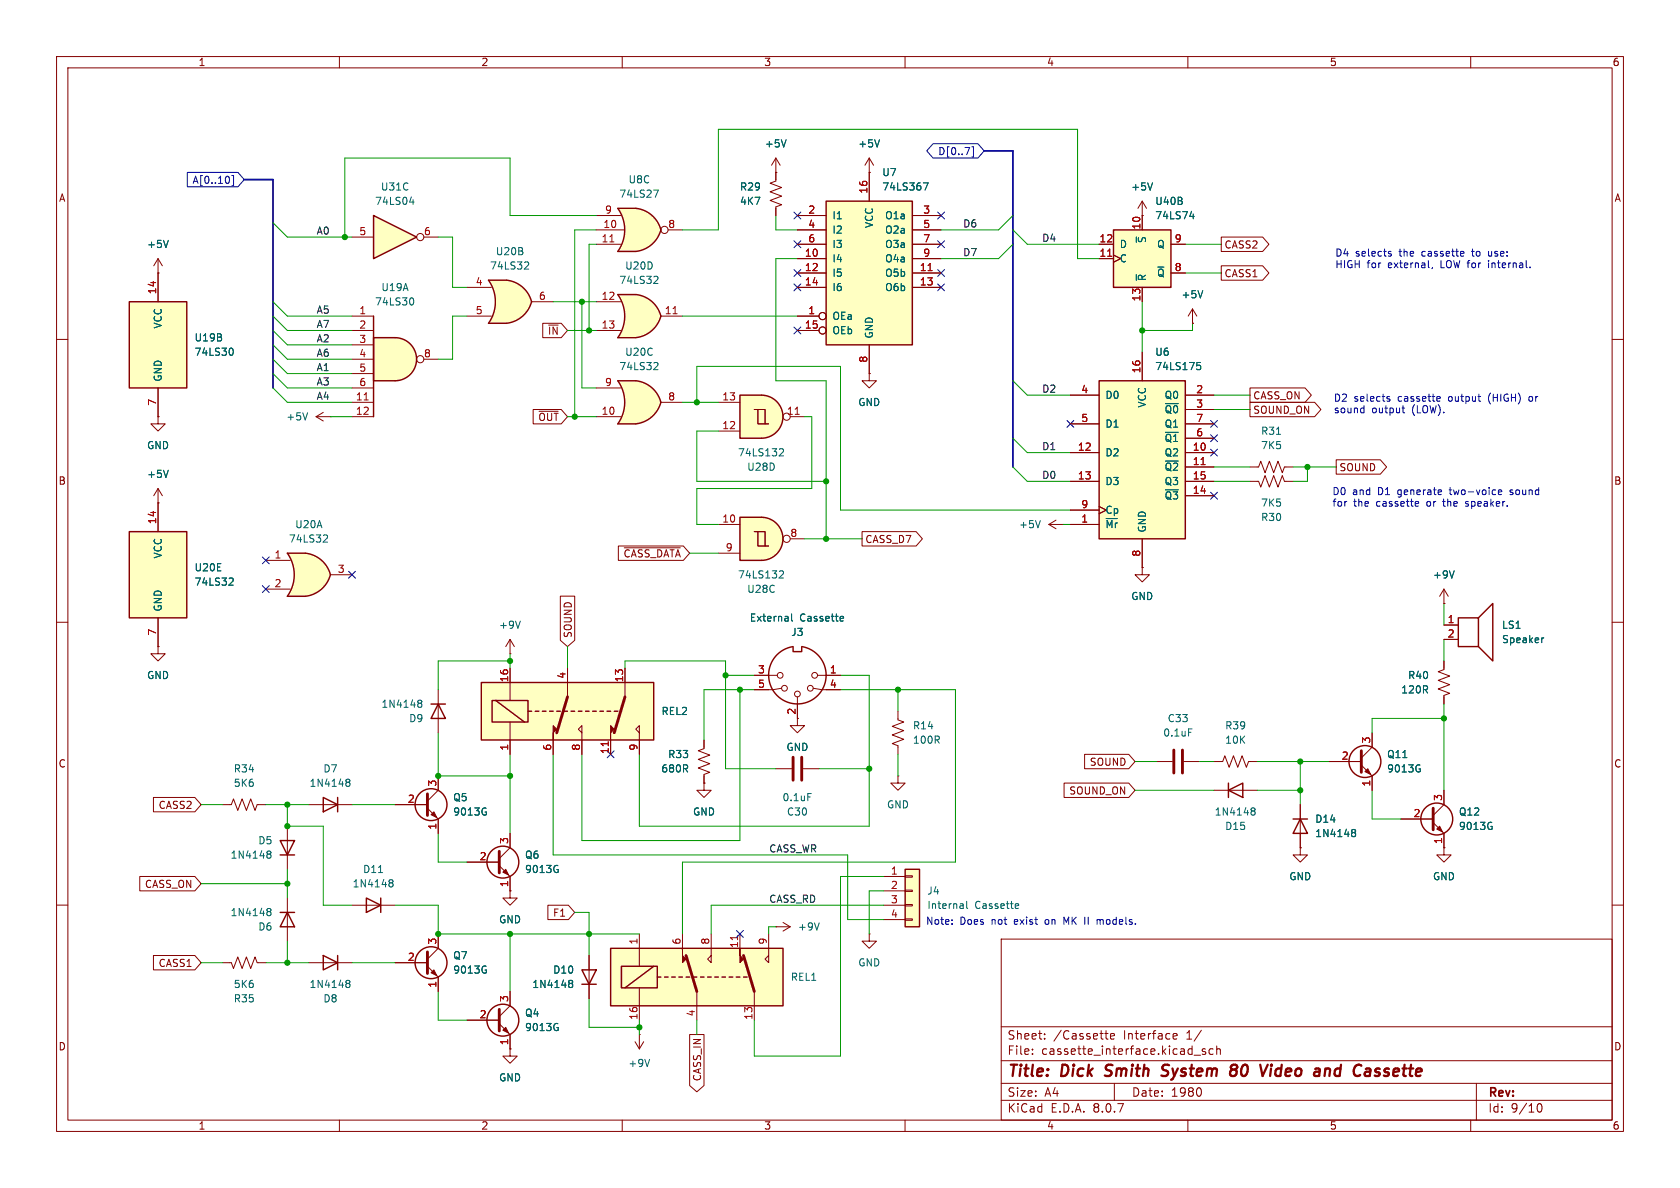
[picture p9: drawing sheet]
<svg xmlns="http://www.w3.org/2000/svg" width="297mm" height="210mm" viewBox="0 0 297 210" stroke-linecap="round" stroke-linejoin="round" font-family="sans-serif">
<defs><g id="words">
<g font-size="2.8" fill="#840000">
<text x="178" y="190.9">Title:</text>
<text x="187.7" y="190.9">Dick</text>
<text x="196.3" y="190.9">Smith</text>
<text x="207.1" y="190.9">System</text>
<text x="220" y="190.9">80</text>
<text x="226.1" y="190.9">Video</text>
<text x="236.4" y="190.9">and</text>
<text x="244.2" y="190.9">Cassette</text>
</g>
<g font-size="2.1" fill="#840000">
<text x="178" y="184">Sheet:</text>
<text x="186.2" y="184">/Cassette</text>
<text x="198.7" y="184">Interface</text>
<text x="209.9" y="184">1/</text>
<text x="178" y="186.7">File:</text>
<text x="184.1" y="186.7">cassette_interface.kicad_sch</text>
<text x="178" y="196.9">KiCad</text>
<text x="178" y="194.1">Size:</text>
<text x="184.7" y="194.1">A4</text>
<text x="185.7" y="196.9">E.D.A.</text>
<text x="193.3" y="196.9">8.0.7</text>
<text x="200" y="194.1">Date:</text>
<text x="207" y="194.1">1980</text>
<text x="263" y="194.3">Rev:</text>
<text x="263" y="196.9">Id:</text>
<text x="267.1" y="196.9">9/10</text>
</g>
<g font-size="1.8" fill="#840000">
<text x="35" y="11.9">1</text>
<text x="85" y="11.9">2</text>
<text x="135" y="11.9">3</text>
<text x="185" y="11.9">4</text>
<text x="235" y="11.9">5</text>
<text x="285" y="11.9">6</text>
<text x="10.3" y="35.9">A</text>
<text x="285.3" y="35.9">A</text>
<text x="216.4" y="44.1">CASS2</text>
<text x="216.4" y="49.2">CASS1</text>
<text x="96.8" y="59.4">~{IN}</text>
<text x="221.5" y="70.8">CASS_ON</text>
<text x="95.1" y="74.6">~{OUT}</text>
<text x="221.5" y="73.3">SOUND_ON</text>
<text x="236.7" y="83.5">SOUND</text>
<text x="10.3" y="85.9">B</text>
<text x="285.3" y="85.9">B</text>
<text x="110.1" y="98.7">~{CASS_DATA}</text>
<text x="152.9" y="96.2">CASS_D7</text>
<text x="101.3" y="112.9" transform="rotate(-90 101.3 112.9)">SOUND</text>
<text x="10.3" y="135.9">C</text>
<text x="192.6" y="135.6">SOUND</text>
<text x="285.3" y="135.9">C</text>
<text x="27.9" y="143.2">CASS2</text>
<text x="188.9" y="140.7">SOUND_ON</text>
<text x="25.5" y="157.2">CASS_ON</text>
<text x="97.7" y="162.2">F1</text>
<text x="27.9" y="171.1">CASS1</text>
<text x="10.3" y="185.9">D</text>
<text x="285.3" y="185.9">D</text>
<text x="124.1" y="191.2" transform="rotate(-90 124.1 191.2)">CASS_IN</text>
<text x="35" y="199.9">1</text>
<text x="85" y="199.9">2</text>
<text x="135" y="199.9">3</text>
<text x="185" y="199.9">4</text>
<text x="235" y="199.9">5</text>
<text x="285" y="199.9">6</text>
</g>
<g font-size="1.8" fill="#006464">
<text x="135.1" y="26.3">+5V</text>
<text x="151.6" y="26.3">+5V</text>
<text x="67.2" y="33.9">U31C</text>
<text x="109.4" y="35.2">74LS27</text>
<text x="111" y="32.6">U8C</text>
<text x="130.7" y="33.9">R29</text>
<text x="155.9" y="33.9">74LS367</text>
<text x="155.9" y="31.3">U7</text>
<text x="199.9" y="33.9">+5V</text>
<text x="66.2" y="36.4">74LS04</text>
<text x="130.7" y="36.4">4K7</text>
<text x="147.1" y="39">I1</text>
<text x="147.1" y="41.5">I2</text>
<text x="154.5" y="40.4" transform="rotate(-90 154.5 40.4)">VCC</text>
<text x="156.4" y="39">O1a</text>
<text x="156.4" y="41.5">O2a</text>
<text x="204.1" y="36.4">U40B</text>
<text x="204.1" y="39">74LS74</text>
<text x="25.9" y="44">+5V</text>
<text x="86.5" y="47.9">74LS32</text>
<text x="87.6" y="45.3">U20B</text>
<text x="110.4" y="47.9">U20D</text>
<text x="147.1" y="46.6">I4</text>
<text x="147.1" y="44">I3</text>
<text x="156.4" y="44">O3a</text>
<text x="156.4" y="46.6">O4a</text>
<text x="197.9" y="46.6">C</text>
<text x="197.9" y="44">D</text>
<text x="202.8" y="43.1" transform="rotate(-90 202.8 43.1)">~{S}</text>
<text x="204.5" y="44">Q</text>
<text x="67.3" y="51.7">U19A</text>
<text x="109.4" y="50.4">74LS32</text>
<text x="147.1" y="49.1">I5</text>
<text x="147.1" y="51.7">I6</text>
<text x="156.4" y="49.1">O5b</text>
<text x="156.4" y="51.7">O6b</text>
<text x="202.8" y="49.8" transform="rotate(-90 202.8 49.8)">~{R}</text>
<text x="204.5" y="49.1">~{Q}</text>
<text x="208.8" y="52.9">+5V</text>
<text x="28.8" y="58.2" transform="rotate(-90 28.8 58.2)">VCC</text>
<text x="66.2" y="54.2">74LS30</text>
<text x="147.1" y="56.7">OEa</text>
<text x="147.1" y="59.3">OEb</text>
<text x="154.5" y="59.9" transform="rotate(-90 154.5 59.9)">GND</text>
<text x="34.3" y="60.6">U19B</text>
<text x="34.3" y="63.1">74LS30</text>
<text x="109.4" y="65.6">74LS32</text>
<text x="110.4" y="63.1">U20C</text>
<text x="204.1" y="65.6">74LS175</text>
<text x="204.1" y="63.1">U6</text>
<text x="28.8" y="67.6" transform="rotate(-90 28.8 67.6)">GND</text>
<text x="151.6" y="72">GND</text>
<text x="195.3" y="70.7">D0</text>
<text x="205.8" y="70.7">Q0</text>
<text x="50.5" y="74.5">+5V</text>
<text x="195.3" y="75.8">D1</text>
<text x="202.8" y="72.2" transform="rotate(-90 202.8 72.2)">VCC</text>
<text x="205.8" y="73.3">~{Q0}</text>
<text x="205.8" y="75.8">Q1</text>
<text x="222.8" y="77.1">R31</text>
<text x="25.9" y="79.6">GND</text>
<text x="130.4" y="80.9">74LS132</text>
<text x="132" y="83.4">U28D</text>
<text x="195.3" y="80.9">D2</text>
<text x="205.8" y="80.9">Q2</text>
<text x="205.8" y="83.4">~{Q2}</text>
<text x="205.8" y="78.3">~{Q1}</text>
<text x="222.8" y="79.6">7K5</text>
<text x="25.9" y="84.7">+5V</text>
<text x="195.3" y="86">D3</text>
<text x="205.8" y="88.5">~{Q3}</text>
<text x="205.8" y="86">Q3</text>
<text x="222.8" y="89.8">7K5</text>
<text x="52.1" y="93.6">U20A</text>
<text x="180.1" y="93.6">+5V</text>
<text x="195.3" y="93.6">~{Mr}</text>
<text x="195.3" y="91">Cp</text>
<text x="202.8" y="94.2" transform="rotate(-90 202.8 94.2)">GND</text>
<text x="222.8" y="92.3">R30</text>
<text x="28.8" y="98.8" transform="rotate(-90 28.8 98.8)">VCC</text>
<text x="34.3" y="101.2">U20E</text>
<text x="51" y="96.1">74LS32</text>
<text x="34.3" y="103.7">74LS32</text>
<text x="130.4" y="102.5">74LS132</text>
<text x="132" y="105">U28C</text>
<text x="199.9" y="106.3">GND</text>
<text x="253.2" y="102.5">+9V</text>
<text x="28.8" y="108.2" transform="rotate(-90 28.8 108.2)">GND</text>
<text x="88.1" y="111.4">+9V</text>
<text x="132.5" y="110.1">External</text>
<text x="139.8" y="112.6">J3</text>
<text x="141.4" y="110.1">Cassette</text>
<text x="265.4" y="111.4">LS1</text>
<text x="265.4" y="113.9">Speaker</text>
<text x="25.9" y="120.2">GND</text>
<text x="67.3" y="125.3">1N4148</text>
<text x="247.6" y="122.8">120R</text>
<text x="248.8" y="120.2">R40</text>
<text x="72.2" y="127.9">D9</text>
<text x="116.8" y="126.6">REL2</text>
<text x="161.3" y="131.7">100R</text>
<text x="161.3" y="129.1">R14</text>
<text x="205.5" y="130.4">0.1uF</text>
<text x="206.3" y="127.9">C33</text>
<text x="216.5" y="129.1">R39</text>
<text x="216.5" y="131.7">10K</text>
<text x="41.2" y="136.8">R34</text>
<text x="57.1" y="136.8">D7</text>
<text x="116.8" y="136.8">680R</text>
<text x="118" y="134.2">R33</text>
<text x="138.9" y="132.9">GND</text>
<text x="245.1" y="134.2">Q11</text>
<text x="245.1" y="136.8">9013G</text>
<text x="41.2" y="139.3">5K6</text>
<text x="54.6" y="139.3">1N4148</text>
<text x="80" y="141.8">Q5</text>
<text x="138.2" y="141.8">0.1uF</text>
<text x="156.7" y="143.1">GND</text>
<text x="45.6" y="149.5">D5</text>
<text x="80" y="144.4">9013G</text>
<text x="122.4" y="144.4">GND</text>
<text x="139" y="144.4">C30</text>
<text x="214.6" y="144.4">1N4148</text>
<text x="216.5" y="146.9">D15</text>
<text x="232.4" y="145.6">D14</text>
<text x="232.4" y="148.2">1N4148</text>
<text x="257.8" y="144.4">Q12</text>
<text x="257.8" y="146.9">9013G</text>
<text x="40.7" y="152">1N4148</text>
<text x="64.1" y="154.5">D11</text>
<text x="92.7" y="152">Q6</text>
<text x="92.7" y="154.5">9013G</text>
<text x="227.8" y="155.8">GND</text>
<text x="253.2" y="155.8">GND</text>
<text x="62.2" y="157.1">1N4148</text>
<text x="163.8" y="158.3">J4</text>
<text x="163.8" y="160.9">Internal</text>
<text x="172.3" y="160.9">Cassette</text>
<text x="40.7" y="162.2">1N4148</text>
<text x="45.6" y="164.7">D6</text>
<text x="88.1" y="163.4">GND</text>
<text x="141" y="164.7">+9V</text>
<text x="80" y="169.8">Q7</text>
<text x="80" y="172.3">9013G</text>
<text x="97.7" y="172.3">D10</text>
<text x="139.7" y="173.6">REL1</text>
<text x="151.6" y="171">GND</text>
<text x="41.2" y="177.4">R35</text>
<text x="41.2" y="174.9">5K6</text>
<text x="54.6" y="174.9">1N4148</text>
<text x="57.1" y="177.4">D8</text>
<text x="92.7" y="179.9">Q4</text>
<text x="94" y="174.9">1N4148</text>
<text x="92.7" y="182.5">9013G</text>
<text x="88.1" y="191.4">GND</text>
<text x="111" y="188.8">+9V</text>
</g>
<g font-size="1.8" fill="#000084">
<text x="165.8" y="27.6">D[0..7]</text>
<text x="33.9" y="32.7">A[0..10]</text>
</g>
<g font-size="1.8" fill="#a90000">
<text x="153.4" y="34.3" transform="rotate(-90 153.4 34.3)">16</text>
<text x="63.4" y="41.7">5</text>
<text x="74.9" y="41.7">6</text>
<text x="106.6" y="40.4">10</text>
<text x="106.9" y="37.8">9</text>
<text x="118" y="40.4">8</text>
<text x="142.8" y="37.8">2</text>
<text x="142.8" y="40.4">4</text>
<text x="163.1" y="37.8">3</text>
<text x="163.1" y="40.4">5</text>
<text x="201.7" y="40.7" transform="rotate(-90 201.7 40.7)">10</text>
<text x="106.3" y="42.9">11</text>
<text x="142.2" y="45.5">10</text>
<text x="142.8" y="42.9">6</text>
<text x="163.1" y="42.9">7</text>
<text x="163.1" y="45.5">9</text>
<text x="194.3" y="45.5">11</text>
<text x="194.3" y="42.9">12</text>
<text x="207.6" y="42.9">9</text>
<text x="27.7" y="52.1" transform="rotate(-90 27.7 52.1)">14</text>
<text x="84" y="50.5">4</text>
<text x="95.2" y="53.1">6</text>
<text x="106.3" y="53.1">12</text>
<text x="142.2" y="48">12</text>
<text x="142.2" y="50.5">14</text>
<text x="162.5" y="48">11</text>
<text x="162.5" y="50.5">13</text>
<text x="201.7" y="53.4" transform="rotate(-90 201.7 53.4)">13</text>
<text x="207.6" y="48">8</text>
<text x="63.4" y="55.6">1</text>
<text x="63.4" y="58.2">2</text>
<text x="84" y="55.6">5</text>
<text x="106.3" y="58.2">13</text>
<text x="117.4" y="55.6">11</text>
<text x="142.2" y="58.2">15</text>
<text x="142.8" y="55.6">1</text>
<text x="63.4" y="60.7">3</text>
<text x="63.4" y="63.2">4</text>
<text x="63.4" y="65.8">5</text>
<text x="74.9" y="63.2">8</text>
<text x="153.4" y="64.2" transform="rotate(-90 153.4 64.2)">8</text>
<text x="27.7" y="71.8" transform="rotate(-90 27.7 71.8)">7</text>
<text x="62.8" y="70.9">11</text>
<text x="63.4" y="68.3">6</text>
<text x="106.9" y="68.3">9</text>
<text x="118" y="70.9">8</text>
<text x="127.6" y="70.9">13</text>
<text x="191.1" y="69.6">4</text>
<text x="201.7" y="66.1" transform="rotate(-90 201.7 66.1)">16</text>
<text x="211.4" y="69.6">2</text>
<text x="62.8" y="73.4">12</text>
<text x="106.3" y="73.4">10</text>
<text x="127.6" y="75.9">12</text>
<text x="139" y="73.4">11</text>
<text x="191.1" y="74.7">5</text>
<text x="211.4" y="72.1">3</text>
<text x="211.4" y="77.2">6</text>
<text x="211.4" y="74.7">7</text>
<text x="190.5" y="79.8">12</text>
<text x="210.8" y="79.8">10</text>
<text x="210.8" y="82.3">11</text>
<text x="190.5" y="84.8">13</text>
<text x="191.1" y="89.9">9</text>
<text x="210.8" y="87.4">14</text>
<text x="210.8" y="84.8">15</text>
<text x="27.7" y="92.8" transform="rotate(-90 27.7 92.8)">14</text>
<text x="127.6" y="92.5">10</text>
<text x="139.6" y="95">8</text>
<text x="191.1" y="92.5">1</text>
<text x="48.4" y="98.8">1</text>
<text x="59.6" y="101.3">3</text>
<text x="128.2" y="97.5">9</text>
<text x="201.7" y="98.5" transform="rotate(-90 201.7 98.5)">8</text>
<text x="48.4" y="103.9">2</text>
<text x="27.7" y="112.5" transform="rotate(-90 27.7 112.5)">7</text>
<text x="255.8" y="110.2">1</text>
<text x="255.8" y="112.8">2</text>
<text x="133.9" y="119.1">3</text>
<text x="146.6" y="119.1">1</text>
<text x="89.9" y="120.7" transform="rotate(-90 89.9 120.7)">16</text>
<text x="100.1" y="120.1" transform="rotate(-90 100.1 120.1)">4</text>
<text x="110.2" y="120.7" transform="rotate(-90 110.2 120.7)">13</text>
<text x="133.9" y="121.7">5</text>
<text x="146.6" y="121.7">4</text>
<text x="140.7" y="126.4" transform="rotate(-90 140.7 126.4)">2</text>
<text x="242.3" y="131.5" transform="rotate(-90 242.3 131.5)">3</text>
<text x="89.9" y="132.8" transform="rotate(-90 89.9 132.8)">1</text>
<text x="97.5" y="132.8" transform="rotate(-90 97.5 132.8)">6</text>
<text x="102.6" y="132.8" transform="rotate(-90 102.6 132.8)">8</text>
<text x="107.7" y="133.4" transform="rotate(-90 107.7 133.4)">11</text>
<text x="112.8" y="132.8" transform="rotate(-90 112.8 132.8)">9</text>
<text x="237.1" y="134.4">2</text>
<text x="72" y="142">2</text>
<text x="77.2" y="139.1" transform="rotate(-90 77.2 139.1)">3</text>
<text x="242.3" y="139.1" transform="rotate(-90 242.3 139.1)">1</text>
<text x="255" y="141.7" transform="rotate(-90 255 141.7)">3</text>
<text x="77.2" y="146.8" transform="rotate(-90 77.2 146.8)">1</text>
<text x="89.9" y="149.3" transform="rotate(-90 89.9 149.3)">3</text>
<text x="249.8" y="144.5">2</text>
<text x="255" y="149.3" transform="rotate(-90 255 149.3)">1</text>
<text x="84.7" y="152.1">2</text>
<text x="157.4" y="154.7">1</text>
<text x="89.9" y="156.9" transform="rotate(-90 89.9 156.9)">1</text>
<text x="157.4" y="157.2">2</text>
<text x="157.4" y="159.8">3</text>
<text x="77.2" y="167.1" transform="rotate(-90 77.2 167.1)">3</text>
<text x="112.8" y="167.1" transform="rotate(-90 112.8 167.1)">1</text>
<text x="120.4" y="167.1" transform="rotate(-90 120.4 167.1)">6</text>
<text x="125.5" y="167.1" transform="rotate(-90 125.5 167.1)">8</text>
<text x="130.6" y="167.7" transform="rotate(-90 130.6 167.7)">11</text>
<text x="135.6" y="167.1" transform="rotate(-90 135.6 167.1)">9</text>
<text x="157.4" y="162.3">4</text>
<text x="72" y="169.9">2</text>
<text x="77.2" y="174.7" transform="rotate(-90 77.2 174.7)">1</text>
<text x="89.9" y="177.2" transform="rotate(-90 89.9 177.2)">3</text>
<text x="122.9" y="179.8" transform="rotate(-90 122.9 179.8)">4</text>
<text x="84.7" y="180.1">2</text>
<text x="89.9" y="184.9" transform="rotate(-90 89.9 184.9)">1</text>
<text x="112.8" y="180.4" transform="rotate(-90 112.8 180.4)">16</text>
<text x="133.1" y="180.4" transform="rotate(-90 133.1 180.4)">13</text>
</g>
<g font-size="1.8" fill="#0f0f0f">
<text x="55.9" y="41.6">A0</text>
<text x="170.2" y="40.3">D6</text>
<text x="170.2" y="45.4">D7</text>
<text x="184.1" y="42.8">D4</text>
<text x="55.9" y="58.1">A7</text>
<text x="55.9" y="55.5">A5</text>
<text x="55.9" y="60.6">A2</text>
<text x="55.9" y="65.7">A1</text>
<text x="55.9" y="63.2">A6</text>
<text x="55.9" y="70.8">A4</text>
<text x="55.9" y="68.2">A3</text>
<text x="184.1" y="69.5">D2</text>
<text x="184.1" y="79.7">D1</text>
<text x="184.1" y="84.7">D0</text>
<text x="135.9" y="150.8">CASS_WR</text>
<text x="135.9" y="159.7">CASS_RD</text>
</g>
<g font-size="1.8" fill="#0000c2">
<text x="236" y="45.6">D4</text>
<text x="236" y="47.6">HIGH</text>
<text x="239.6" y="45.6">selects</text>
<text x="241.7" y="47.6">for</text>
<text x="245.5" y="47.6">external,</text>
<text x="247.5" y="45.6">the</text>
<text x="251.6" y="45.6">cassette</text>
<text x="255" y="47.6">LOW for</text>
<text x="260.7" y="45.6">to</text>
<text x="263.8" y="45.6">use:</text>
<text x="263.8" y="47.6">internal.</text>
<text x="235.7" y="71.2">D2</text>
<text x="239.4" y="71.2">selects</text>
<text x="247.2" y="71.2">cassette</text>
<text x="256.3" y="71.2">output</text>
<text x="263.6" y="71.2">(HIGH)</text>
<text x="271" y="71.2">or</text>
<text x="235.7" y="73.3">sound</text>
<text x="242.5" y="73.3">output</text>
<text x="249.7" y="73.3">(LOW).</text>
<text x="235.5" y="87.7">D0</text>
<text x="235.5" y="89.8">for</text>
<text x="239.1" y="87.7">and</text>
<text x="239.3" y="89.8">the</text>
<text x="243.4" y="89.8">cassette</text>
<text x="243.7" y="87.7">D1</text>
<text x="247.4" y="87.7">generate</text>
<text x="252.5" y="89.8">or</text>
<text x="255.6" y="89.8">the</text>
<text x="256.8" y="87.7">two-voice</text>
<text x="259.8" y="89.8">speaker.</text>
<text x="267.6" y="87.7">sound</text>
<text x="163.6" y="163.7">Note:</text>
<text x="169.7" y="163.7">Does</text>
<text x="175.4" y="163.7">not</text>
<text x="179.6" y="163.7">exist</text>
<text x="185.2" y="163.7">on</text>
<text x="188.7" y="163.7">MK</text>
<text x="195" y="163.7">models.</text>
</g>
</g></defs>
<g fill="none" stroke="#840000" stroke-width=".18">
<path d="M10 10h277v190h-277zM12 12h273v186h-273zM60 10v2M110 10v2M160 10v2M210 10v2M260 10v2M10 60h2M285 60h2M10 110h2M285 110h2M10 160h2"/>
<path d="M177 166h108v32h-108zM285 160h2M60 198v2M110 198v2M160 198v2M177 194.5h108M177 191.5h108M177 187.5h108M177 181.5h108M182.5 186.3v.1M182.5 185.5v.1M184.7 183.6v.1"/>
<path d="M184.7 182.8v.1M195.3 182.7h.6M195.6 183.6l.3 .1M196.3 183.2l.7-.1v-.3l-.5-.1-.2 .2 .1 .7h.6M197 191.5v3M207.4 182.9l.2-.2h.3l.2 .2v.2l-.7 .1M207.4 183.5l.2 .2 .4-.1M210 198v2M211.1 186.5h1.1M212.2 192.4l.2 .5-.2 .8M213.1 185.5l-.4-.1-.2 .2 .1 .2 .5 .2v.3h-.6M214.5 185.5l-.5-.1-.3 .3v.4l.2 .2h.6"/>
<path d="M215.1 185.5l.2-.1 .4 .1v.9M215.1 184.9v1.5M260 198v2M261 191.5v6.5M271.7 195.7l.2-.5 .2-.1a.81 .81 0 0 1 .6 .6 .81 .81 0 0 1-.3 .8h-.4l-.3-.5"/>
</g>
<g fill="none" stroke="#840000" stroke-width=".4">
<path d="M195.3 190.1l.3 .1M195.6 188.4l-.1 .4 .1 .2M206.4 190a.85 .85 0 0 1-1.1 .1M206.4 188.2l-.7 .1a.46 .46 0 0 0-.2 .5 .46 .46 0 0 0 .3 .4l.6 .2M217.8 188.3l.6-.1 .3 .2v.3l-.4 .4M217.9 189.1h.4M218.3 189.1l.3 .2a.67 .67 0 0 1-.1 .7 .67 .67 0 0 1-.7 .2M224.7 188.9l-.2 1.3M224.8 188.2v.2M224.8 188.2l-.1 .1 .1 .1M224.8 188.2l.1 .1-.1 .1M225.6 189.1l-.2 .7 .4 .4"/>
<path d="M234.6 188.9l.5 .1v.2l-.1 1M243 190.1l.6 .1M243.8 188.9l-.5 .1-.2 .3 .3 .2h.3"/>
</g>
<path d="M111.8 69.8l5 1.3a5.2 5.2 0 0 1-4.4 3.8z" fill="#ffffc2" stroke="#ffffc2" stroke-width=".18"/>
<path d="M109.2 74.9h3.2M109.2 67.3h3.2" fill="none" stroke="#ffffc2" stroke-width=".18"/>
<path d="M109.2 67.3h3.2v7.6h-3.2a6.7 6.7 0 0 0 0-7.6z" fill="#ffffc2"/>
<path d="M112.4 67.3a5.1 5.1 0 0 1 4.4 3.8l-4.9 1.3z" fill="#ffffc2" stroke="#ffffc2" stroke-width=".18"/>
<path d="M112.4 67.3h-3.2a6.6 6.6 0 0 1 0 7.6h3.2M112.4 67.3a5.1 5.1 0 0 1 4.4 3.8 5.2 5.2 0 0 1-4.4 3.8" fill="none" stroke="#840000" stroke-width=".25"/>
<path d="M105.4 73.7h4.3M105.4 68.6h4.3M116.8 71.1h3.8M158.7 125.7v1.6l1.1 .3-2.1 .8 2.1 .8-2.1 .7 2.1 .8-2.1 .7 1 .4v1.6" fill="none" stroke="#840000" stroke-width=".18"/>
<path d="M115.8 64.1h.4l.1 .3-.8 .9h.8" fill="none" stroke="#006464" stroke-width=".18"/>
<path d="M85.1 120.7h30.5v10.1h-30.5z" fill="#ffffc2"/>
<g fill="none" stroke="#840000" stroke-width=".25">
<path d="M85.1 120.7h30.5v10.1h-30.5zM87 123.8h6.3v3.8h-6.3zM87.6 123.8l5.1 3.8M93.3 125.7h.7M94.6 125.7h.6M95.9 125.7h.6M97.2 125.7h.6M98.4 125.7h.7M99.7 125.7h.6M101 125.7h.6M102.2 125.7h.7M103.5 125.7h.6"/>
<path d="M104.8 125.7h.6M106 125.7h.7M107.3 125.7h.6M108.6 125.7h.6M102.9 171.5h2.5l-1.3 2.5zM102.9 174h2.5"/>
<circle cx="88.9" cy="152.4" r="2.82"/>
<circle cx="88.9" cy="180.3" r="2.82"/>
</g>
<g fill="none" stroke="#840000" stroke-width=".18">
<path d="M137.2 30.5h.1M137.2 27.9l-.8 1.3M137.2 27.9v2.6M137.2 27.9l.7 1.3M153.7 30.5h.1M153.7 27.9l-.8 1.3M153.7 27.9v2.6M153.7 27.9l.7 1.3M221 85.1h1.5l.4 1 .7-2 .8 2 .8-2 .7 2 .8-2 .4 1h1.5M90.2 118.1v5.7M100.3 118.1v5.1M110.5 118.1v5.1"/>
<path d="M90.2 127.6v5.8M97.8 130.8v2.6M102.9 129.5l-.7-.6 .7-.6v5.1M107.9 130.8v2.6M113 129.5l-.6-.6 .6-.6v5.1M82.5 152.4h5.8M88.3 153l1.9 1.9v2.6M90.2 157.5v1.3h1.2l-1.2 1.2-1.3-1.2h1.3M90.2 157.5h.1M90.2 147.3v2.6l-1.9 1.9M90.2 175.3v2.5l-1.9 1.9M104.1 168.9v7.6"/>
<path d="M82.5 180.3h5.8M88.3 181l1.9 1.9v2.5M90.2 185.4v1.3h1.2l-1.2 1.3-1.3-1.3h1.3M90.2 185.4h.1M112.3 184.2l.7 1.2M113 182.9h.1M113 182.9v2.5M113.8 184.2l-.8 1.2"/>
</g>
<path d="M100.3 123.2l-1.9 6.3M110.5 123.2l-1.9 6.3M88.3 150.5v3.8M88.3 178.4v3.8" fill="none" stroke="#840000" stroke-width=".51"/>
<g fill="#840000" stroke="#840000" stroke-width=".18">
<path d="M97.8 128.3l.6 .6-.6 .6v1.3z"/>
<path d="M107.9 128.3l.7 .6-.7 .6v1.3z"/>
<path d="M88.9 154.2l.5-.5 .5 1z"/>
<path d="M88.9 182.1l.5-.5 .5 1z"/>
</g>
<path d="M107.5 131.1v.7" fill="none" stroke="#a90000" stroke-width=".18"/>
<path d="M139 24.7l-.4 1.3M155.5 24.7l-.4 1.3M98.4 153.7h.3v.4l-.3 .1M98.5 153h.1M100.6 173.8h.2M100.6 173.4l.4-.1 .2 .1v.2l-.2 .2M100.8 173.8h.2M100.8 173.8l-.2 .1M101 173.8l.2 .3v.3l-.2 .2-.4-.1M98.4 181.6h.3v.5l-.3 .1M98.5 180.9l.1 .1M114.8 187.3l-.4 1.2" fill="none" stroke="#006464" stroke-width=".18"/>
<path d="M111.8 54.5l5 1.4a5.2 5.2 0 0 1-4.4 3.8z" fill="#ffffc2" stroke="#ffffc2" stroke-width=".18"/>
<path d="M109.2 59.7h3.2M109.2 52.1h3.2" fill="none" stroke="#ffffc2" stroke-width=".18"/>
<path d="M109.2 52.1h3.2v7.6h-3.2a6.7 6.7 0 0 0 0-7.6z" fill="#ffffc2"/>
<path d="M112.4 52.1a5.1 5.1 0 0 1 4.4 3.8l-4.9 1.3z" fill="#ffffc2" stroke="#ffffc2" stroke-width=".18"/>
<g fill="none" stroke="#840000" stroke-width=".25">
<path d="M112.4 52.1h-3.2a6.6 6.6 0 0 1 0 7.6h3.2M112.4 52.1a5.1 5.1 0 0 1 4.4 3.8 5.2 5.2 0 0 1-4.4 3.8"/>
<circle cx="241.3" cy="134.6" r="2.82"/>
<circle cx="254" cy="144.8" r="2.82"/>
</g>
<g fill="none" stroke="#840000" stroke-width=".18">
<path d="M105.4 53.3h4.3M105.4 58.4h4.3M116.8 55.9h3.8M153.7 66v1.3h1.2l-1.2 1.3-1.3-1.3h1.3M153.7 66h.1M158.7 137.2v1.2h1.3l-1.3 1.3-1.2-1.3h1.2M158.7 137.2h.1M234.9 134.6h5.8M240.7 135.3l1.9 1.9v2.5M242.6 129.5v2.6l-1.9 1.9M255.3 139.7v2.5l-1.9 1.9M247.6 144.8h5.8"/>
<path d="M253.4 145.4l1.9 1.9v2.6M255.3 149.9v1.2h1.2l-1.2 1.3-1.3-1.3h1.3M255.3 149.9h.1"/>
</g>
<path d="M119 55.5h.7" fill="none" stroke="#a90000" stroke-width=".18"/>
<path d="M115.8 48.8l.4 .1 .1 .3-.8 .9h.8M250.8 135.9h.3v.4l-.3 .2M250.9 135.2l.1 .1M263.5 146.1h.3v.4l-.3 .1M263.6 145.4h.1" fill="none" stroke="#006464" stroke-width=".18"/>
<path d="M240.7 132.7v3.8M253.4 142.9v3.8" fill="none" stroke="#840000" stroke-width=".51"/>
<g fill="#840000" stroke="#840000" stroke-width=".18">
<path d="M241.3 136.4l.5-.5 .5 1z"/>
<path d="M254.5 146.1l.5 1-1-.5z"/>
</g>
<path d="M146 35.6h15.3v25.4h-15.3z" fill="#ffffc2"/>
<path d="M146 35.6h15.3v25.4h-15.3zM257.8 109.2h3.6v5.1h-3.6zM261.4 109.2l2.5-2.5v10.1l-2.5-2.5" fill="none" stroke="#840000" stroke-width=".25"/>
<g fill="none" stroke="#840000" stroke-width=".18">
<path d="M137.2 30.5v1.5l-1.1 .4 2.1 .7-2.1 .8 2.1 .8-2.1 .7 2.1 .8-1 .4v1.5M141 38.1h5M153.7 30.5v5.1M161.3 38.1h5.1M141 55.9h3.8M141 45.7h5M141 48.3h5M141 50.8h5M141 58.4h3.8M141 40.6h5M141 43.2h5M161.3 45.7h5.1"/>
<path d="M161.3 48.3h5.1M161.3 50.8h5.1M161.3 40.6h5.1M161.3 43.2h5.1M153.7 61v5M255.3 110.5h2.5M255.3 113h2.5"/>
<circle cx="145.4" cy="55.9" r=".63"/>
<circle cx="145.4" cy="58.4" r=".63"/>
</g>
<path d="M164.1 47.8h.7" fill="none" stroke="#a90000" stroke-width=".18"/>
<path d="M163.2 32.3h.9l-.6 1.3M272.9 112.8l-.3 .1" fill="none" stroke="#006464" stroke-width=".18"/>
<path d="M111.8 39.3l5 1.3a5.2 5.2 0 0 1-4.4 3.9z" fill="#ffffc2" stroke="#ffffc2" stroke-width=".18"/>
<path d="M109.2 36.8h3.2M109.2 44.5h3.2" fill="none" stroke="#ffffc2" stroke-width=".18"/>
<path d="M109.2 36.8h3.2v7.7h-3.2a6.7 6.7 0 0 0 0-7.7z" fill="#ffffc2"/>
<g fill="#ffffc2" stroke="#ffffc2" stroke-width=".18">
<path d="M112.4 36.8a5.1 5.1 0 0 1 4.4 3.8l-4.9 1.3z"/>
<path d="M134.6 69.9a3.8 3.8 0 0 1 3.8 3.8 3.8 3.8 0 0 1-3.8 3.8z"/>
</g>
<path d="M112.4 36.8h-3.2a6.6 6.6 0 0 1 0 7.7h3.2M112.4 36.8a5.1 5.1 0 0 1 4.4 3.8 5.2 5.2 0 0 1-4.4 3.9" fill="none" stroke="#840000" stroke-width=".25"/>
<g fill="none" stroke="#840000" stroke-width=".18">
<path d="M105.4 38.1h4.3M105.4 40.6h5M105.4 43.2h4.3M118.1 40.6h2.5M255.3 116.8v1.6l-1 .3 2 .8-2 .8 2 .7-2 .8 2 .8-1 .3v1.6"/>
<circle cx="117.5" cy="40.6" r=".63"/>
</g>
<path d="M107.8 42.8h.7" fill="none" stroke="#a90000" stroke-width=".18"/>
<path d="M115.5 33.6h.9l-.6 1.3" fill="none" stroke="#006464" stroke-width=".18"/>
<path d="M130.8 69.9h3.8v7.6h-3.8z" fill="#ffffc2"/>
<g fill="none" stroke="#840000" stroke-width=".18">
<path d="M27.9 48.3h.1M27.9 45.7l-.7 1.3M27.9 45.7v2.6M27.9 45.7l.8 1.3M127 76.2h3.8M127 71.1h3.8M133.3 72.4h2v2.5h.6M134 72.4v2.5h1.3M139.7 73.7h2.5M255.3 106.7h.1M255.3 104.1l-.8 1.3M255.3 104.1v2.6"/>
<path d="M255.3 104.1l.7 1.3"/>
<circle cx="139.1" cy="73.7" r=".63"/>
</g>
<path d="M130.8 69.9h3.8a3.8 3.8 0 0 1 3.8 3.8 3.8 3.8 0 0 1-3.8 3.8h-3.8z" fill="none" stroke="#840000" stroke-width=".25"/>
<path d="M140.6 73.2h.7" fill="none" stroke="#a90000" stroke-width=".18"/>
<path d="M29.8 42.5l-.5 1.3M138 79.3l.4 .1 .1 .3-.8 .9h.8M257.1 100.9l-.4 1.3" fill="none" stroke="#006464" stroke-width=".18"/>
<path d="M134.6 91.4a3.8 3.8 0 0 1 3.8 3.9 3.8 3.8 0 0 1-3.8 3.8z" fill="#ffffc2" stroke="#ffffc2" stroke-width=".18"/>
<path d="M130.8 91.4h3.8v7.7h-3.8z" fill="#ffffc2"/>
<g fill="none" stroke="#840000" stroke-width=".18">
<path d="M27.9 73.7v1.2h1.3l-1.3 1.3-1.2-1.3h1.2M27.9 73.7h.1M27.9 88.9h.1M27.9 86.4l-.7 1.2M27.9 86.4v2.5M27.9 86.4l.8 1.2M127 92.7h3.8M127 97.8h3.8M133.3 94h2v2.5h.6M134 94v2.5h1.3M139.7 95.3h2.5M27.9 114.3v1.3h1.3l-1.3 1.2-1.2-1.2h1.2"/>
<path d="M27.9 114.3h.1M90.2 115.6h.1M90.2 113l-.8 1.3M90.2 113v2.6M90.2 113l.7 1.3M133.3 119.4h4.1M144.5 119.4h4.1M77.5 121.9v7.6M138.2 121.7l-1.5 .2h-3.4M141 123.2v3.8M143.8 121.7l1.5 .2h3.3"/>
<circle cx="139.1" cy="95.2" r=".63"/>
<circle cx="137.9" cy="119.4" r=".51"/>
<circle cx="144" cy="119.4" r=".51"/>
<circle cx="138.7" cy="121.7" r=".51"/>
<circle cx="141" cy="122.7" r=".51"/>
<circle cx="143.3" cy="121.7" r=".51"/>
</g>
<path d="M130.8 91.4h3.8a3.8 3.8 0 0 1 3.8 3.9 3.8 3.8 0 0 1-3.8 3.8h-3.8zM140.2 114.4v.8h1.5v-.8M140.2 114.3a5.1 5.1 0 0 0-4.3 5.1M141.7 114.3a5.1 5.1 0 0 1 4.3 5.5 5.1 5.1 0 0 1-5.2 4.6 5.1 5.1 0 0 1-4.9-5M76.2 124.5h2.5M77.5 124.5l1.2 2.5h-2.5z" fill="none" stroke="#840000" stroke-width=".25"/>
<path d="M29.8 83.1l-.5 1.3M92 109.8l-.4 1.3M138 100.9l.4 .1 .1 .3-.8 .9h.8M139.9 108.5v1.1l.2 .2M148.7 109h.4v.3l-.6 .1M149.1 109.7l-.4 .1M74 124.3h.1M74 123.8h.3l.2 .1 .1 .2-.3 .2M74.1 124.3h.2M74.1 124.3l-.1 .1M74.3 124.3l.3 .3-.1 .3-.2 .1h-.3" fill="none" stroke="#006464" stroke-width=".18"/>
<path d="M22.9 94h10.1v15.2h-10.1z" fill="#ffffc2"/>
<path d="M22.9 94h10.1v15.2h-10.1zM57.1 141l2.6 1.2-2.6 1.3zM59.7 141v2.5" fill="none" stroke="#840000" stroke-width=".25"/>
<path d="M55.9 73.7l1.2 .7M55.9 73.7h2.5M57.1 72.9l-1.2 .8M58.4 73.7h.1M27.9 88.9v5.1M27.9 109.2v5.1M39.4 142.2h1.5l.4-1 .7 2.1 .8-2.1 .8 2.1 .7-2.1 .8 2.1 .4-1.1h1.5M54.6 142.2h7.6" fill="none" stroke="#840000" stroke-width=".18"/>
<path d="M54.4 73l-.4 1.2M40.7 102.2h.4l.1 .3-.8 .9h.8M61.3 138.2l.1 .1M61.3 137.8l.3-.1 .2 .2 .1 .1-.3 .3M61.4 138.3h.2M61.4 138.3h-.1M61.6 138.3l.3 .2-.1 .4-.2 .1-.3-.1" fill="none" stroke="#006464" stroke-width=".18"/>
<path d="M53.4 100.2l5 1.4a5.2 5.2 0 0 1-4.4 3.8z" fill="#ffffc2" stroke="#ffffc2" stroke-width=".18"/>
<path d="M50.8 97.8h3.2M50.8 105.4h3.2" fill="none" stroke="#ffffc2" stroke-width=".18"/>
<path d="M50.8 97.8h3.2v7.6h-3.2a6.7 6.7 0 0 0 0-7.6z" fill="#ffffc2"/>
<path d="M54 97.8a5.1 5.1 0 0 1 4.4 3.8l-5 1.3z" fill="#ffffc2" stroke="#ffffc2" stroke-width=".18"/>
<path d="M54 97.8h-3.2a6.6 6.6 0 0 1 0 7.6h3.2M54 97.8a5.1 5.1 0 0 1 4.4 3.8 5.2 5.2 0 0 1-4.4 3.8" fill="none" stroke="#840000" stroke-width=".25"/>
<path d="M210.8 57.2h.1M210.8 54.6l-.7 1.3M210.8 54.6v2.6M210.8 54.6l.8 1.3M47 99.1h4.3M47 104.1h4.3M58.4 101.6h3.8" fill="none" stroke="#840000" stroke-width=".18"/>
<path d="M212.6 51.4l-.4 1.2M57.4 94.6h.4l.1 .3-.8 .9h.8" fill="none" stroke="#006464" stroke-width=".18"/>
<path d="M22.9 53.3h10.1v15.3h-10.1z" fill="#ffffc2"/>
<path d="M22.9 53.3h10.1v15.3h-10.1z" fill="none" stroke="#840000" stroke-width=".25"/>
<path d="M27.9 48.3v5M27.9 68.6v5.1" fill="none" stroke="#840000" stroke-width=".18"/>
<path d="M40.9 61.5a.79 .79 0 0 1 0 1.3" fill="none" stroke="#006464" stroke-width=".18"/>
<path d="M160 153.7h2.6v10.1h-2.6z" fill="#ffffc2"/>
<g fill="none" stroke="#840000" stroke-width=".18">
<path d="M201.9 100.3v1.3h1.3l-1.3 1.3-1.2-1.3h1.2M201.9 100.3h.1M204.5 134.6h2.8M209.3 134.6h2.8M156.2 154.9h3.8M156.2 157.5h3.8M160 159.9h1.3v.2h-1.3zM160 157.4h1.3v.2h-1.3zM160 154.8h1.3v.3h-1.3zM137.2 163.8h.1M137.2 163.8h2.5M138.4 163.1l1.3 .7"/>
<path d="M139.7 163.8l-1.3 .8M156.2 160h3.8M156.2 162.6h3.8M160 162.4h1.3v.3h-1.3z"/>
</g>
<path d="M160 153.7h2.6v10.1h-2.6z" fill="none" stroke="#840000" stroke-width=".25"/>
<path d="M210.1 128.8h.6M170.2 159.8l.1 .8M170.9 159.3v1.1l.2 .2M179.7 159.8h.3l.1 .3-.6 .1M144.8 163.1l-.4 1.3M170.3 160.5l-.1 .1M170.3 160.1h-.1M180 160.5l-.3 .1" fill="none" stroke="#006464" stroke-width=".18"/>
<path d="M207.5 132.6v4.1M209 132.6v4.1" fill="none" stroke="#840000" stroke-width=".51"/>
<path d="M107.9 167.6h30.5v10.2h-30.5z" fill="#ffffc2"/>
<g fill="none" stroke="#840000" stroke-width=".25">
<path d="M107.9 167.6h30.5v10.2h-30.5zM109.9 170.8h6.3v3.8h-6.3zM115.6 170.8l-5.1 3.8M116.2 172.7h.6M117.5 172.7h.6M118.7 172.7h.7M120 172.7h.6M121.3 172.7h.6M122.6 172.7h.6M123.8 172.7h.7M125.1 172.7h.6M126.4 172.7h.6"/>
<path d="M127.6 172.7h.7M128.9 172.7h.6M130.2 172.7h.6M131.4 172.7h.7"/>
</g>
<g fill="none" stroke="#840000" stroke-width=".18">
<path d="M201.9 38.1h.1M201.9 35.6l-.7 1.2M201.9 35.6v2.5M201.9 35.6l.8 1.2M185.4 92.7l1.3 .8M185.4 92.7h2.6M186.7 91.9l-1.3 .8M188 92.7h.1M124.5 130.8v1.5l-1.1 .4 2.1 .8-2.1 .7 2.1 .8-2.1 .8 2.1 .7-1 .4v1.5M124.5 138.4v1.3h1.2l-1.2 1.3-1.3-1.3h1.3M124.5 138.4h.1M137.2 135.9h2.8"/>
<path d="M141 127v1.3h1.2l-1.2 1.2-1.3-1.2h1.3M142 135.9h2.8M113 165.1v5.7M113 174.6v5.7M120.6 165.1v2.5M123.2 175.3v5M125.7 165.1v5.1l-.6-.7 .6-.6M130.8 165.1v2.5M133.3 175.3v5M135.9 165.1v5.1l-.6-.7 .6-.6M153.7 165.1v1.3h1.2l-1.2 1.2-1.3-1.2h1.3M153.7 165.1h.1"/>
</g>
<path d="M140.2 133.9v4M141.7 133.9v4M121.3 168.9l1.9 6.4M131.4 168.9l1.9 6.4" fill="none" stroke="#840000" stroke-width=".51"/>
<g fill="#840000" stroke="#840000" stroke-width=".18">
<path d="M120.6 167.6v1.3l.7 .6-.7 .7z"/>
<path d="M130.8 167.6v1.3l.6 .6-.6 .7z"/>
</g>
<path d="M130.4 165.4v.7" fill="none" stroke="#a90000" stroke-width=".18"/>
<path d="M203.7 32.3l-.4 1.3M183.9 92l-.4 1.3M142.8 140.3h.6" fill="none" stroke="#006464" stroke-width=".18"/>
<path d="M194.3 67.3h15.2v28h-15.2z" fill="#ffffc2"/>
<path d="M194.3 67.3h15.2v28h-15.2zM49.5 148.6h2.6l-1.3 2.5zM49.5 151.1h2.6" fill="none" stroke="#840000" stroke-width=".25"/>
<g fill="none" stroke="#840000" stroke-width=".18">
<path d="M189.2 69.9h5.1M189.2 74.9h5.1M201.9 62.2v5.1M209.5 69.9h5.1M209.5 72.4h5.1M209.5 74.9h5.1M209.5 77.5h5.1M189.2 92.7h5.1M189.2 80h5.1M189.2 85.1h5.1M189.2 90.2h5.1M194.3 89.5l1.3 .7-1.3 .6"/>
<path d="M201.9 95.3v5M209.5 80h5.1M209.5 82.6h5.1M209.5 85.1h5.1M209.5 87.6h5.1M214.6 134.6h1.6l.3-1 .8 2 .8-2 .7 2 .8-2 .7 2 .4-1h1.5M50.8 146.1v7.6M229.9 149.9v1.2h1.2l-1.2 1.3-1.3-1.3h1.3M229.9 149.9h.1"/>
</g>
<path d="M212.3 82.1h.8" fill="none" stroke="#a90000" stroke-width=".18"/>
<path d="M211.6 64.1h.6M211.7 64.6h.3l.3 .2-.1 .5h-.5M47.3 150.9l.1 .1M47.3 150.5l.4-.1 .1 .2 .1 .1-.2 .3M47.4 151h.3M47.4 151h-.1M47.7 151l.2 .2-.1 .4-.1 .1-.4-.1" fill="none" stroke="#006464" stroke-width=".18"/>
<path d="M196.8 40.6h10.2v10.2h-10.2z" fill="#ffffc2"/>
<path d="M196.8 40.6h10.2v10.2h-10.2z" fill="none" stroke="#840000" stroke-width=".25"/>
<path d="M201.9 38.1v2.5M194.3 45.7h2.5M194.3 43.2h2.5M196.8 45.1l1.3 .6-1.3 .7M201.9 50.8v2.5M207 43.2h2.5M207 48.3h2.5" fill="none" stroke="#840000" stroke-width=".18"/>
<path d="M195.8 45.3h.7" fill="none" stroke="#a90000" stroke-width=".18"/>
<path d="M210.3 38.3h.8M210.9 37.8v.9M200.9 48.5v1.1" fill="none" stroke="#006464" stroke-width=".18"/>
<path d="M69.8 59.7a3.8 3.8 0 0 1 3.8 3.8 3.8 3.8 0 0 1-3.8 3.8z" fill="#ffffc2" stroke="#ffffc2" stroke-width=".18"/>
<path d="M66 59.7h3.8v7.6h-3.8z" fill="#ffffc2"/>
<g fill="none" stroke="#840000" stroke-width=".25">
<path d="M66 59.7h3.8a3.8 3.8 0 0 1 3.8 3.8 3.8 3.8 0 0 1-3.8 3.8h-3.8zM66 55.9v17.8M217.2 139.7l2.5-1.3v2.6zM217.2 138.4v2.6M228.6 144.8h2.5M229.9 144.8l1.2 2.5h-2.5zM57.1 168.9l2.6 1.3-2.6 1.3zM59.7 168.9v2.6"/>
<circle cx="76.2" cy="142.2" r="2.82"/>
</g>
<g fill="none" stroke="#840000" stroke-width=".18">
<path d="M62.2 55.9h3.8M62.2 58.4h3.8M62.2 71.1h3.8M62.2 73.7h3.8M62.2 61h3.8M62.2 63.5h3.8M62.2 66h3.8M62.2 68.6h3.8M74.9 63.5h2.6M221 82.6h1.5l.4-1.1 .7 2.1 .8-2.1 .8 2.1 .7-2.1 .8 2.1 .4-1h1.5M77.5 137.2v2.5l-1.9 1.9M214.6 139.7h7.6"/>
<path d="M69.8 142.2h5.8M75.6 142.9l1.9 1.9v2.5M229.9 142.2v7.7M54.6 170.2h7.6"/>
<circle cx="74.3" cy="63.5" r=".63"/>
</g>
<path d="M64.4 70.7h.7" fill="none" stroke="#a90000" stroke-width=".18"/>
<g fill="none" stroke="#006464" stroke-width=".18">
<path d="M72.8 52.6a.79 .79 0 0 1 0 1.3M225.7 76.8h.7M85.7 143.5h.3v.5l-.3 .1M85.8 142.8l.1 .1M221.3 143.3l.1 .1M221.3 142.9l.3-.1 .2 .1 .1 .2-.3 .3M221.4 143.4h.2M221.4 143.4h-.1M221.6 143.4l.3 .2-.1 .4-.2 .1-.3-.1M239.1 147.1l.1 .1M239.1 146.7l.3-.1 .2 .2 .1 .1-.3 .3M239.2 147.2h.2"/>
<path d="M239.2 147.2h-.1M239.4 147.2l.3 .2-.1 .4-.2 .1-.3-.1M61.3 173.8h.1M61.3 173.4l.3-.1 .2 .1 .1 .2-.3 .2M61.4 173.8h.2M61.4 173.8l-.1 .1M61.6 173.8l.3 .3-.1 .3-.2 .2-.3-.1"/>
</g>
<path d="M75.6 140.3v3.8" fill="none" stroke="#840000" stroke-width=".51"/>
<path d="M76.7 143.5l.5 1-1-.5z" fill="#840000" stroke="#840000" stroke-width=".18"/>
<path d="M66 38.1l7.7 3.8-7.7 3.8z" fill="#ffffc2"/>
<g fill="none" stroke="#840000" stroke-width=".25">
<path d="M66 38.1l7.7 3.8-7.7 3.8zM64.8 158.8l2.5 1.2-2.5 1.3zM67.3 158.8v2.5M49.5 161.3h2.6M50.8 161.3l1.3 2.5h-2.6z"/>
<circle cx="76.2" cy="170.2" r="2.82"/>
</g>
<g fill="none" stroke="#840000" stroke-width=".18">
<path d="M62.2 41.9h3.8M74.9 41.9h2.6M50.8 158.8v7.6M39.4 170.2h1.5l.4 1 .7-2 .8 2 .8-2 .7 2 .8-2 .4 1h1.5M62.2 160h7.6M69.8 170.2h5.8M75.6 170.8l1.9 1.9v2.6M77.5 165.1v2.5l-1.9 1.9"/>
<circle cx="74.3" cy="41.9" r=".63"/>
</g>
<g fill="none" stroke="#006464" stroke-width=".18">
<path d="M72.4 35.7h.8M73 35.3v.8M66.9 154.2h.7M68.9 156l.1 .1M68.9 155.6l.3-.1 .2 .1 .1 .2-.3 .3M69 156.1h.2M69 156.1h-.1M69.2 156.1l.3 .2-.1 .4-.2 .1-.3-.1M47.3 161.1h.1M47.3 160.7l.4-.1 .1 .1 .1 .2-.2 .2M47.4 161.1h.3M47.4 161.1l-.1 .1"/>
<path d="M47.7 161.1l.2 .3-.1 .3-.1 .2-.4-.1M85.7 171.5h.3v.4l-.3 .1M85.8 170.8h.1"/>
</g>
<path d="M75.6 168.3v3.8" fill="none" stroke="#840000" stroke-width=".51"/>
<path d="M76.7 171.5l.5 1-1-.5z" fill="#840000" stroke="#840000" stroke-width=".18"/>
<path d="M89 52l5 1.3a5.2 5.2 0 0 1-4.4 3.9z" fill="#ffffc2" stroke="#ffffc2" stroke-width=".18"/>
<path d="M86.4 57.2h3.1M86.4 49.5h3.1" fill="none" stroke="#ffffc2" stroke-width=".18"/>
<path d="M86.4 49.5h3.1v7.7h-3.1a6.7 6.7 0 0 0 0-7.7z" fill="#ffffc2"/>
<path d="M89.6 49.5a5.1 5.1 0 0 1 4.4 3.8l-5 1.3z" fill="#ffffc2" stroke="#ffffc2" stroke-width=".18"/>
<path d="M86.4 49.5h3.1a5.1 5.1 0 0 1 4.5 3.8 5.2 5.2 0 0 1-4.4 3.9h-3.2a6.6 6.6 0 0 0 0-7.7z" fill="none" stroke="#840000" stroke-width=".25"/>
<g fill="none" stroke="#840000" stroke-width=".18">
<path d="M137.2 30.5h.1M137.2 30.5v1.3M137.2 36.8v1.3M141 38.1h5M153.7 30.5h.1M153.7 30.5v5.1M161.3 38.1h5.1M201.9 38.1h.1M201.9 38.1v2.5M27.9 48.3h.1M27.9 48.3v5M82.5 50.8h4.4"/>
<path d="M82.5 55.9h4.4M94 53.3h3.8M95.9 57.1h3.3l1.1 1.3-1.1 1.3h-3.3zM97 57.5h1.7M141 50.8h5M141 55.9h3.8M141 45.7h5M141 48.3h5M141 58.4h3.8M141 40.6h5M141 43.2h5M161.3 50.8h5.1"/>
<path d="M161.3 45.7h5.1M161.3 48.3h5.1M161.3 40.6h5.1M161.3 43.2h5.1M194.3 45.7h2.5M194.3 43.2h2.5M196.8 45.1l1.3 .6-1.3 .7M201.9 50.8v2.5M207 48.3h2.5M207 43.2h2.5M210.8 57.2h.1M215.9 47h7.3l1.1 1.3-1.1 1.2h-7.3z"/>
<path d="M215.9 41.9h7.3l1.1 1.3-1.1 1.3h-7.3zM27.9 73.7h.1M27.9 68.6v5.1M94.3 72.4h4.9l1.1 1.3-1.1 1.2h-4.9zM95.3 72.7h3.4M153.7 66h.1M153.7 61v5M189.2 69.9h5.1M189.2 74.9h5.1M201.9 62.2v5.1M209.5 69.9h5.1M209.5 72.4h5.1"/>
<path d="M209.5 74.9h5.1M209.5 77.5h5.1M221 68.6h9.7l1.1 1.3-1.1 1.2h-9.7zM221 71.1h11.4l1.1 1.3-1.1 1.3h-11.4zM27.9 88.9h.1M27.9 88.9v5.1M109.3 96.5h11.5l1.1 1.3-1.1 1.3h-11.5zM110.4 96.8h9.9M152.4 94h9.6l1.1 1.3-1.1 1.2h-9.6zM189.2 92.7h5.1M189.2 80h5.1M189.2 85.1h5.1"/>
<path d="M189.2 90.2h5.1M194.3 89.5l1.3 .7-1.3 .6M201.9 95.3v5M209.5 80h5.1M209.5 82.6h5.1M209.5 85.1h5.1M209.5 87.6h5.1M236.2 81.3h7.8l1.1 1.3-1.1 1.2h-7.8zM27.9 114.3h.1M27.9 109.2v5.1M90.2 118.1v2.6M99.1 105.4h2.5v7.8l-1.3 1.1-1.2-1.1z"/>
<path d="M100.3 118.1v2.6M110.5 118.1v2.6M133.3 119.4h2.6M146 119.4h2.6M201.9 100.3h.1M255.3 106.7h.1M255.3 116.8v1.3M255.3 110.5h2.5M255.3 113h2.5M77.5 137.2v2.5M90.2 130.8v2.6M97.8 130.8v2.6"/>
<path d="M102.9 130.8v2.6M107.9 130.8v2.6M113 130.8v2.6M124.5 138.4h.1M124.5 130.8v1.3M124.5 137.2v1.2M133.3 121.9h2.6M141 124.5v2.5M146 121.9h2.6M188.1 138.4h11.4l1.2 1.3-1.2 1.3h-11.4zM191.7 133.3h7.8l1.2 1.3-1.2 1.3h-7.8zM234.9 134.6h5.8"/>
<path d="M242.6 129.5v2.6M242.6 137.2v2.5M255.3 123.2v1.3M255.3 139.7v2.5M24.7 154.9h9.7l1.2 1.3-1.2 1.3h-9.7zM27.1 141h7.3l1.2 1.2-1.2 1.3h-7.3zM69.8 142.2h5.8M77.5 144.8v2.5M82.5 152.4h5.8M90.2 157.5h.1M90.2 147.3v2.6M90.2 154.9v2.6"/>
<path d="M229.9 149.9h.1M229.9 142.2v2.6M229.9 147.3v2.6M247.6 144.8h5.8M255.3 149.9h.1M255.3 147.3v2.6M27.1 168.9h7.3l1.2 1.3-1.2 1.3h-7.3zM69.8 170.2h5.8M77.5 165.1v2.5M77.5 172.7v2.6M90.2 175.3v2.5M96.9 160h3.6l1.1 1.3-1.1 1.3h-3.6z"/>
<path d="M104.1 168.9v2.6M104.1 174v2.5M82.5 180.3h5.8M90.2 185.4h.1M90.2 182.9v2.5M121.9 182.9h2.6v9l-1.3 1.1-1.3-1.1z"/>
<circle cx="145.4" cy="55.9" r=".63"/>
<circle cx="145.4" cy="58.4" r=".63"/>
</g>
<g fill="none" stroke="#006464" stroke-width=".18">
<path d="M139 24.7l-.4 1.3M155.5 24.7l-.4 1.3M163.2 32.3h.9l-.6 1.3M203.7 32.3l-.4 1.3M210.3 38.3h.8M210.9 37.8v.9M29.8 42.5l-.5 1.3M92.9 46.3l.4 .1 .2 .3-.8 .9h.8M200.9 48.5v1.1M212.6 51.4l-.4 1.2M40.9 61.5a.79 .79 0 0 1 0 1.3M211.6 64.1h.6"/>
<path d="M211.7 64.6h.3l.3 .2-.1 .5h-.5M29.8 83.1l-.5 1.3M40.7 102.2h.4l.1 .3-.8 .9h.8M139.9 108.5v1.1l.2 .2M148.7 109h.4v.3l-.6 .1M149.1 109.7l-.4 .1M257.1 100.9l-.4 1.3M272.9 112.8l-.3 .1M250.8 135.9h.3v.4l-.3 .2M250.9 135.2l.1 .1M85.7 143.5h.3v.5l-.3 .1M85.8 142.8l.1 .1"/>
<path d="M98.4 153.7h.3v.4l-.3 .1M98.5 153h.1M239.1 147.1l.1 .1M239.1 146.7l.3-.1 .2 .2 .1 .1-.3 .3M239.2 147.2h.2M239.2 147.2h-.1M239.4 147.2l.3 .2-.1 .4-.2 .1-.3-.1M263.5 146.1h.3v.4l-.3 .1M263.6 145.4h.1M85.7 171.5h.3v.4l-.3 .1M85.8 170.8h.1M100.6 173.8h.2"/>
<path d="M100.6 173.4l.4-.1 .2 .1v.2l-.2 .2M100.8 173.8h.2M100.8 173.8l-.2 .1M101 173.8l.2 .3v.3l-.2 .2-.4-.1M98.4 181.6h.3v.5l-.3 .1M98.5 180.9l.1 .1"/>
</g>
<g fill="none" stroke="#000084" stroke-width=".18">
<path d="M33.1 30.5h9l1.1 1.3-1.1 1.2h-9zM40.5 31.4v.8M41 31h.3v1.8h-.3M140.4 37.5l1.2 1.2M141.6 37.5l-1.2 1.2M165 25.4h7.9l1.1 1.3-1.1 1.2h-7.9l-1.2-1.2zM165.8 37.5l1.2 1.2M167 37.5l-1.2 1.2M171.8 25.9h.3v1.9h-.3M140.4 57.8l1.2 1.2M140.4 47.7l1.2 1.2M140.4 42.6l1.2 1.2"/>
<path d="M140.4 50.2l1.2 1.2M141.6 57.8l-1.2 1.2M141.6 47.7l-1.2 1.2M141.6 42.6l-1.2 1.2M141.6 50.2l-1.2 1.2M165.8 47.7l1.2 1.2M165.8 50.2l1.2 1.2M165.8 42.6l1.2 1.2M167 47.7l-1.2 1.2M167 50.2l-1.2 1.2M167 42.6l-1.2 1.2M188.6 74.3l1.2 1.2"/>
<path d="M189.8 74.3l-1.2 1.2M214 74.3l1.2 1.2M214 76.9l1.2 1.2M214 79.4l1.2 1.2M215.2 74.3l-1.2 1.2M215.2 76.9l-1.2 1.2M215.2 79.4l-1.2 1.2M46.4 98.5l1.2 1.2M47.6 98.5l-1.2 1.2M214 87l1.2 1.2M215.2 87l-1.2 1.2M46.4 103.5l1.2 1.2"/>
<path d="M47.6 103.5l-1.2 1.2M61.6 101l1.2 1.2M62.8 101l-1.2 1.2M107.3 132.7l1.3 1.3M108.6 132.7l-1.3 1.3M130.2 164.5l1.2 1.2M131.4 164.5l-1.2 1.2"/>
</g>
<g fill="none" stroke="#0000c2" stroke-width=".18">
<path d="M245.6 44.9h.3l.1 .2-.2 .2h-.2M245.6 44.4l.3 .1M253.2 47.3l-.1 .2M258.7 44.5l.1 .2-.6 .2M263.2 44.4v.7l.1 .2M263.2 46.1v.1M263.2 46.5v.8M270.5 47.2v.1M241 72.1l.1 .1M241.1 71.7v1.3M241.1 72.9l-.1 .1M245.4 70.5l.3 .1v.2l-.2 .1h-.2"/>
<path d="M245.4 70.1h.3M247.8 72.1h.5M248 71.7v1.1l.3 .2M254.2 70.1h.4v.3l-.6 .1M254.6 70.9h-.4M270.4 70.1l-.1 .2 .1 .6M250.7 89.4l-.3 .1M250.7 88.7l.1 .2-.6 .2M259.1 89.4l.1 .1M259.3 88.6l-.2 .2 .2 .3M264.9 87l.6-.1-.1-.2-.3-.1-.2 .2v.6h.5M266.9 87.4h.2"/>
<path d="M267.1 86.6l-.2 .2 .2 .2M168.3 163.3v.1M168.3 162.6v.1M188.5 163l-.4-.9v1.3M192.4 162.1v1.3M194 162.6v.8M194 162.7l.3-.1 .2 .1"/>
</g>
<path d="M43.2 31.8h5.1v36.8M174 26.7h5.1v55.9" fill="none" stroke="#000084" stroke-width=".3"/>
<g fill="none" stroke="#009600" stroke-width=".18">
<path d="M48.3 39.4l2.5 2.5h11.4M105.4 38.1h-15.2v-10.2h-29.2v14M137.2 38.1v2.5h3.8M179.1 38.1l-2.6 2.5h-10.1M48.3 55.9l2.5 2.5h11.4M48.3 53.3l2.5 2.6h11.4M48.3 58.4l2.5 2.6h11.4M77.5 41.9h2.5v8.9h2.5M82.5 55.9h-2.5v7.6h-2.5M97.8 53.3h7.6M100.3 58.4h5.1M102.9 53.3v15.3h2.5"/>
<path d="M105.4 40.6h-3.8v33.1M105.4 43.2h-1.3v15.2M120.6 40.6h6.4v-17.7h63.5v22.8h3.8M120.6 55.9h20.4M141 45.7h-3.8v21.6h8.8v28M179.1 43.2l-2.6 2.5h-10.1M179.1 40.6l2.5 2.6h12.7M201.9 53.3v8.9M209.5 43.2h6.4M209.5 48.3h6.4M210.8 57.2v1.2h-8.9M48.3 68.6l2.5 2.5h11.4"/>
<path d="M48.3 66l2.5 2.6h11.4M48.3 61l2.5 2.5h11.4M48.3 63.5l2.5 2.5h11.4M58.4 73.7h3.8M100.3 73.7h5.1M120.6 71.1h6.4M123.2 71.1v-6.3h25.4v25.4h40.6M127 76.2h-3.8v8.9h22.8M142.2 73.7h1.3v12.7h-20.3v6.3h3.8M179.1 67.3l2.5 2.6h7.6M179.1 77.5l2.5 2.5h7.6M214.6 69.9h6.4"/>
<path d="M214.6 72.4h6.4M121.9 97.8h5.1M142.2 95.3h10.2M179.1 82.6l2.5 2.5h7.6M188 92.7h1.2M214.6 85.1h6.4M214.6 82.6h6.4M228.6 82.6h7.6M231.1 82.6v2.5h-2.5M90.2 116.8h-12.7v5.1M90.2 115.6v2.5M100.3 114.3v3.8"/>
<path d="M110.5 118.1v-1.3h17.8v19.1h8.9M128.3 119.4h5M148.6 119.4h5.1v26.7h-40.7v-12.7M255.3 106.7v3.8M255.3 113v3.8M77.5 129.5v7.7h12.7M90.2 133.4v13.9M97.8 133.4v17.7h52.1v11.5h6.3M130.8 121.9v26.7h-27.9v-15.2M133.3 121.9h-8.8v8.9M144.8 135.9h8.9M148.6 121.9h20.3v30.5h-48.3v12.7"/>
<path d="M158.7 121.9v3.8M158.7 133.4v3.8M200.7 134.6h3.8M200.7 139.7h13.9M212.1 134.6h2.5M222.2 134.6h12.7M222.2 139.7h7.7M229.9 134.6v7.6M242.6 139.7v5.1h5M255.3 127h-12.7v2.5M255.3 124.5v15.2M35.6 142.2h3.8"/>
<path d="M35.6 156.2h15.2M47 142.2h7.6M50.8 142.2v3.9h6.3v13.9h5.1M50.8 153.7v5.1M62.2 142.2h7.6M77.5 147.3v5.1h5M156.2 154.9h-7.6v31.8h-15.3v-6.4M156.2 157.5h-2.5v7.6M35.6 170.2h3.8M47 170.2h7.6M50.8 166.4v3.8M62.2 170.2h7.6"/>
<path d="M69.8 160h7.7v5.1h35.5M77.5 175.3v5h5M90.2 165.1v10.2M101.6 161.3h2.5v7.6M104.1 176.5v5.1h8.9M137.2 163.8h-1.3v1.3M156.2 160h-30.5v5.1M113 180.3v2.6M123.2 180.3v2.6"/>
</g>
<path d="M164.1 47.8h.7M195.8 45.3h.7M212.3 82.1h.8M107.5 131.1v.7" fill="none" stroke="#a90000" stroke-width=".18"/>
<g fill="#009600" stroke="#009600" stroke-width=".18">
<circle cx="77.5" cy="137.2" r=".46"/>
<circle cx="50.8" cy="142.2" r=".46"/>
<circle cx="50.8" cy="156.2" r=".46"/>
<circle cx="50.8" cy="146.1" r=".46"/>
<circle cx="50.8" cy="170.2" r=".46"/>
<circle cx="101.6" cy="73.7" r=".46"/>
<circle cx="104.1" cy="58.4" r=".46"/>
<circle cx="77.5" cy="165.1" r=".46"/>
<circle cx="90.2" cy="165.1" r=".46"/>
<circle cx="113" cy="181.6" r=".46"/>
<circle cx="104.1" cy="165.1" r=".46"/>
<circle cx="90.2" cy="116.8" r=".46"/>
<circle cx="153.7" cy="135.9" r=".46"/>
<circle cx="61" cy="41.9" r=".46"/>
<circle cx="90.2" cy="137.2" r=".46"/>
<circle cx="130.8" cy="121.9" r=".46"/>
<circle cx="128.3" cy="119.4" r=".46"/>
<circle cx="229.9" cy="139.7" r=".46"/>
<circle cx="146" cy="95.3" r=".46"/>
<circle cx="158.7" cy="121.9" r=".46"/>
<circle cx="146" cy="85.1" r=".46"/>
<circle cx="229.9" cy="134.6" r=".46"/>
<circle cx="123.2" cy="71.1" r=".46"/>
<circle cx="102.9" cy="53.3" r=".46"/>
<circle cx="255.3" cy="127" r=".46"/>
<circle cx="231.1" cy="82.6" r=".46"/>
<circle cx="201.9" cy="58.4" r=".46"/>
</g>
<use href="#words"/>
</svg>
